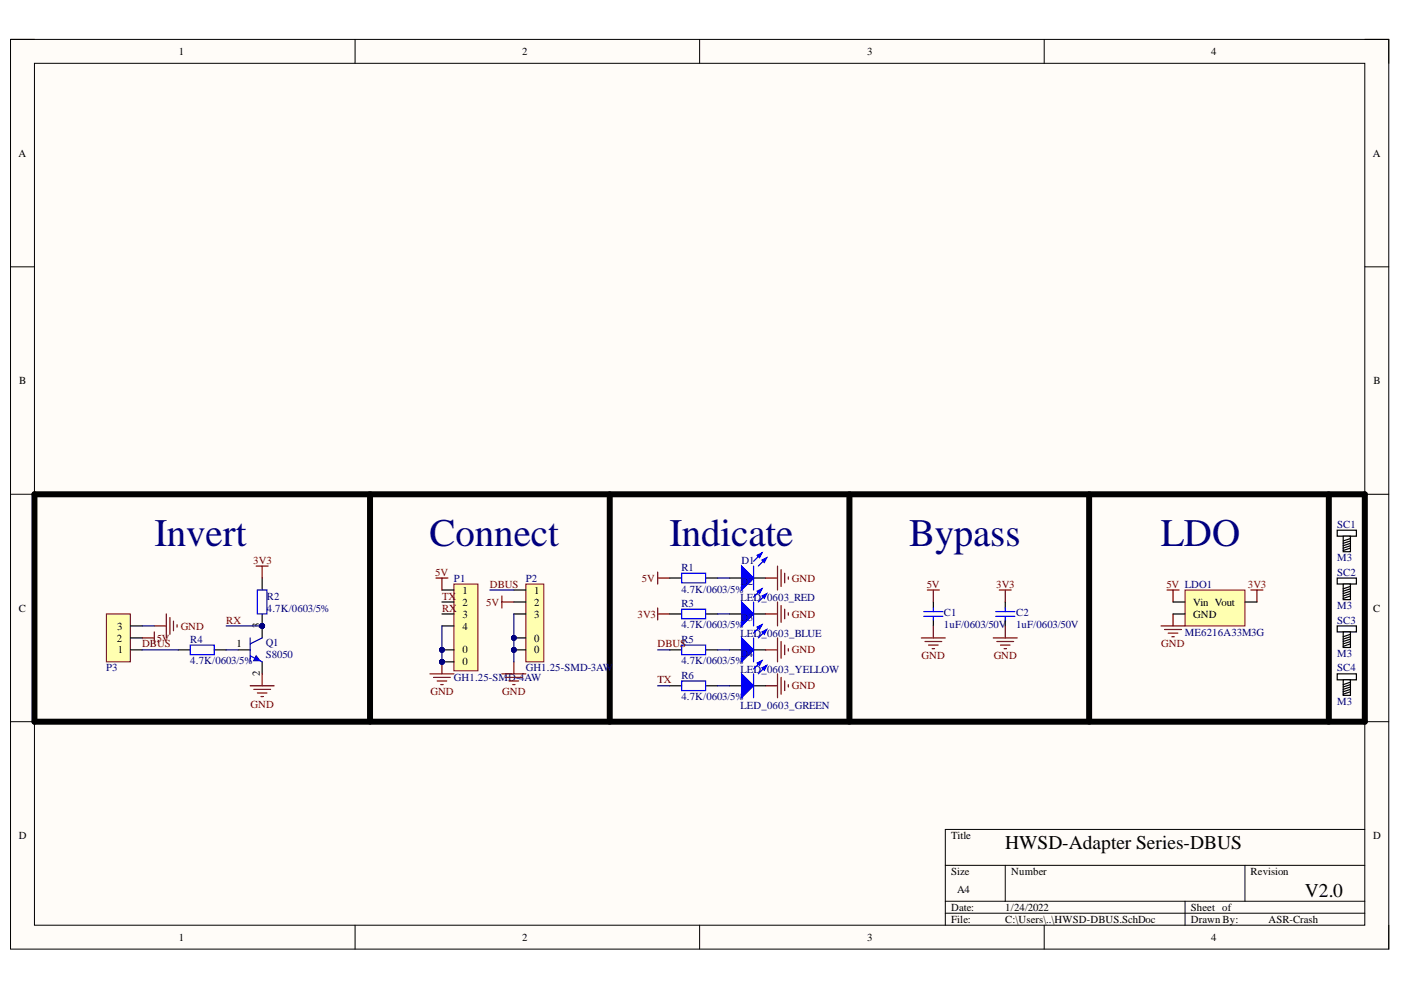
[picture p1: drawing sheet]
<svg xmlns="http://www.w3.org/2000/svg" width="297mm" height="210mm" viewBox="0 0 297 210" stroke-linecap="round" stroke-linejoin="round" font-family="sans-serif">
<defs><g id="words">
<g font-size="8.3" fill="#000080">
<text x="32.7" y="115.7">Invert</text>
<text x="91.1" y="115.7">Connect</text>
<text x="141.9" y="115.7">Indicate</text>
<text x="192.8" y="115.7">Bypass</text>
<text x="246.1" y="115.7">LDO</text>
</g>
<g font-size="4.1">
<text x="213.1" y="180">HWSD-Adapter Series-DBUS</text>
<text x="276.7" y="190.3">V2.0</text>
</g>
<g font-size="2.3">
<text x="37.9" y="11.7">1</text>
<text x="110.7" y="11.7">2</text>
<text x="183.9" y="11.7">3</text>
<text x="256.8" y="11.7">4</text>
<text x="3.9" y="33.3">A</text>
<text x="291" y="33.3">A</text>
<text x="4.1" y="81.4">B</text>
<text x="291.2" y="81.4">B</text>
<text x="98" y="125.9">1</text>
<text x="113.3" y="125.9">1</text>
<text x="4" y="129.7">C</text>
<text x="98" y="128.4">2</text>
<text x="98" y="130.9">3</text>
<text x="113.3" y="128.4">2</text>
<text x="113.3" y="130.9">3</text>
<text x="253" y="130.9">GND</text>
<text x="253" y="128.4">Vin Vout</text>
<text x="291.1" y="129.7">C</text>
<text x="24.8" y="136">2</text>
<text x="24.9" y="133.5">3</text>
<text x="50.2" y="137.3">1</text>
<text x="55.1" y="133.2" transform="rotate(-90 55.1 133.2)">3</text>
<text x="98" y="133.5">4</text>
<text x="113.3" y="136">0</text>
<text x="25" y="138.6">1</text>
<text x="55.1" y="143.4" transform="rotate(-90 55.1 143.4)">2</text>
<text x="98" y="141.1">0</text>
<text x="98" y="138.6">0</text>
<text x="113.3" y="138.6">0</text>
<text x="4" y="177.9">D</text>
<text x="201.6" y="177.9">Title</text>
<text x="291.1" y="177.9">D</text>
<text x="201.6" y="185.5">Size</text>
<text x="214.4" y="185.5">Number</text>
<text x="265.2" y="185.5">Revision</text>
<text x="202.9" y="189.3">A4</text>
<text x="201.6" y="193.1">Date:</text>
<text x="201.6" y="195.7">File:</text>
<text x="213.1" y="193.1">1/24/2022</text>
<text x="213.1" y="195.7">C:\Users\..\HWSD-DBUS.SchDoc</text>
<text x="252.5" y="193.1">Sheet of</text>
<text x="252.5" y="195.7">Drawn By:</text>
<text x="269" y="195.7">ASR-Crash</text>
<text x="37.9" y="199.5">1</text>
<text x="110.7" y="199.5">2</text>
<text x="183.9" y="199.5">3</text>
<text x="256.8" y="199.5">4</text>
</g>
<g font-size="2.3" fill="#000080">
<text x="283.5" y="111.9">SC1</text>
<text x="157.2" y="119.5">D1</text>
<text x="283.5" y="119">M3</text>
<text x="96.3" y="123.3">P1</text>
<text x="111.5" y="123.3">P2</text>
<text x="144.5" y="125.6">4.7K/0603/5%</text>
<text x="144.5" y="121.1">R1</text>
<text x="157" y="124.1">D2</text>
<text x="283.5" y="122.1">SC2</text>
<text x="56.6" y="129.7">4.7K/0603/5%</text>
<text x="56.6" y="127.1">R2</text>
<text x="144.5" y="128.7">R3</text>
<text x="157" y="127.4">LED_0603_RED</text>
<text x="157" y="131.7">D3</text>
<text x="200.1" y="130.7">C1</text>
<text x="215.4" y="130.7">C2</text>
<text x="283.5" y="129.2">M3</text>
<text x="40.3" y="136.3">R4</text>
<text x="56.3" y="137">Q1</text>
<text x="144.5" y="133.2">4.7K/0603/5%</text>
<text x="144.5" y="136.3">R5</text>
<text x="157" y="135">LED_0603_BLUE</text>
<text x="200.1" y="133.2">1uF/0603/50V</text>
<text x="215.4" y="133.2">1uF/0603/50V</text>
<text x="251.2" y="134.7">ME6216A33M3G</text>
<text x="283.5" y="132.2">SC3</text>
<text x="22.5" y="142.4">P3</text>
<text x="40.3" y="140.8">4.7K/0603/5%</text>
<text x="56.3" y="139.6">S8050</text>
<text x="111.5" y="142.4">GH1.25-SMD-3AW</text>
<text x="144.5" y="140.8">4.7K/0603/5%</text>
<text x="144.5" y="143.9">R6</text>
<text x="157" y="142.6">LED_0603_YELLOW</text>
<text x="157" y="139.3">D4</text>
<text x="283.5" y="139.3">M3</text>
<text x="283.5" y="142.4">SC4</text>
<text x="96.3" y="144.3">GH1.25-SMD-4AW</text>
<text x="144.5" y="148.4">4.7K/0603/5%</text>
<text x="283.5" y="149.5">M3</text>
<text x="157" y="150.3">LED_0603_GREEN</text>
</g>
<g font-size="2.3" fill="#800000">
<text x="53.7" y="119.5">3V3</text>
<text x="92.3" y="122.1">5V</text>
<text x="103.9" y="124.6">DBUS</text>
<text x="136.1" y="123.3">5V</text>
<text x="167.9" y="123.3">GND</text>
<text x="196.5" y="124.6">5V</text>
<text x="211.2" y="124.6">3V3</text>
<text x="247.3" y="124.6">5V LDO1</text>
<text x="264.6" y="124.6">3V3</text>
<text x="93.7" y="129.7">RX</text>
<text x="93.7" y="127.1">TX</text>
<text x="103.1" y="128.4">5V</text>
<text x="135.2" y="130.9">3V3</text>
<text x="167.9" y="130.9">GND</text>
<text x="30.1" y="137.3">DBUS</text>
<text x="33.2" y="136">5V</text>
<text x="38.3" y="133.5">GND</text>
<text x="48" y="132.2">RX</text>
<text x="139.4" y="137.3">DBUS</text>
<text x="246.2" y="137.3">GND</text>
<text x="167.9" y="138.6">GND</text>
<text x="195.4" y="139.8">GND</text>
<text x="210.7" y="139.8">GND</text>
<text x="91.3" y="147.4">GND</text>
<text x="106.5" y="147.4">GND</text>
<text x="139.4" y="144.9">TX</text>
<text x="167.9" y="146.2">GND</text>
<text x="53.1" y="150">GND</text>
</g>
</g></defs>
<path d="M2.2 8.4h292.2v192.8h-292.2z" fill-rule="evenodd" fill="#fffcf8"/>
<path d="M2.2 8.4h292.2v192.8h-292.2z" fill="none" stroke="#000" stroke-width=".21"/>
<path d="M7.3 13.4h282.1v182.8h-282.1z" fill-rule="evenodd" fill="#fffcf8"/>
<g fill="none" stroke="#000" stroke-width=".21">
<path d="M2.2 8.3h5.1M7.3 13.4h282.1v182.8h-282.1zM75.3 8.3v5.1M148.3 8.3v5.1M221.4 8.4v5M289.4 8.4h5v5M2.2 56.6h5.1M289.4 56.6h5M2.2 104.8h5.1M289.4 104.8h5M2.2 153h5.1M289.4 153h5"/>
<path d="M289.4 175.9h-89v20.3M75.3 196.2v5M148.3 196.2v5M200.4 183.5h89M200.4 191.1h89M200.4 193.6h89M213.1 183.5v7.6M221.4 196.2v5M251.2 191.1v5.1M264 183.5v7.6M294.4 196.2v5"/>
</g>
<circle cx="93.7" cy="140.3" r=".51" fill="#000080"/>
<circle cx="93.7" cy="140.3" r=".51" fill="none" stroke="#000080" stroke-width=".21"/>
<circle cx="93.7" cy="137.8" r=".51" fill="#000080"/>
<circle cx="93.7" cy="137.8" r=".51" fill="none" stroke="#000080" stroke-width=".21"/>
<path d="M96.2 123.8h5.1v18.4h-5.1z" fill-rule="evenodd" fill="#ffffb0"/>
<path d="M96.2 123.8h5.1v18.4h-5.1z" fill="none" stroke="#800000" stroke-width=".21"/>
<path d="M93.7 125.1h2.5M93.7 127.6h2.5M93.7 130.2h2.5M93.7 132.7h2.5M93.7 140.3h2.5" fill="none" stroke="#000" stroke-width=".25"/>
<circle cx="93.7" cy="140.3" r=".51" fill="#000080"/>
<circle cx="93.7" cy="140.3" r=".51" fill="none" stroke="#000080" stroke-width=".21"/>
<path d="M93.7 137.8h2.5" fill="none" stroke="#000" stroke-width=".25"/>
<circle cx="93.7" cy="137.8" r=".51" fill="#000080"/>
<circle cx="93.7" cy="137.8" r=".51" fill="none" stroke="#000080" stroke-width=".21"/>
<path d="M92.4 122.6h2.6M93.7 122.6v2.5M91.2 142.9h5M91.9 143.6h3.6M92.7 144.4h2M93.4 145.1h.6M93.7 140.3v2.6" fill="none" stroke="#800000" stroke-width=".25"/>
<circle cx="93.7" cy="140.3" r=".51" fill="#000080"/>
<circle cx="93.7" cy="140.3" r=".51" fill="none" stroke="#000080" stroke-width=".21"/>
<path d="M283.5 112.4h4.1v1.3h-4.1z" fill-rule="evenodd" fill="#fff"/>
<path d="M283.5 112.4h4.1v1.3h-4.1z" fill="none" stroke="#000" stroke-width=".25"/>
<path d="M284.8 113.7h1.5v3.3h-1.5z" fill-rule="evenodd" fill="#fff"/>
<path d="M284.8 113.7h1.5v3.3h-1.5zM286.3 114.2l-1.5 .5M286.3 114.7l-1.5 .5M286.3 115.2l-1.5 .5M286.3 115.7l-1.5 .5M286.3 116.2l-1.5 .5" fill="none" stroke="#000" stroke-width=".25"/>
<path d="M283.5 122.6h4.1v1.2h-4.1z" fill-rule="evenodd" fill="#fff"/>
<path d="M283.5 122.6h4.1v1.2h-4.1z" fill="none" stroke="#000" stroke-width=".25"/>
<path d="M284.8 123.8h1.5v3.3h-1.5z" fill-rule="evenodd" fill="#fff"/>
<path d="M284.8 123.8h1.5v3.3h-1.5zM286.3 124.3l-1.5 .5M286.3 124.8l-1.5 .6M286.3 125.4l-1.5 .5M286.3 125.9l-1.5 .5M286.3 126.4l-1.5 .5" fill="none" stroke="#000" stroke-width=".25"/>
<path d="M283.5 132.7h4.1v1.3h-4.1z" fill-rule="evenodd" fill="#fff"/>
<path d="M283.5 132.7h4.1v1.3h-4.1z" fill="none" stroke="#000" stroke-width=".25"/>
<path d="M284.8 134h1.5v3.3h-1.5z" fill-rule="evenodd" fill="#fff"/>
<path d="M284.8 134h1.5v3.3h-1.5zM286.3 134.5l-1.5 .5M286.3 135l-1.5 .5M286.3 135.5l-1.5 .5M286.3 136l-1.5 .5M286.3 136.5l-1.5 .5" fill="none" stroke="#000" stroke-width=".25"/>
<path d="M283.5 142.9h4.1v1.2h-4.1z" fill-rule="evenodd" fill="#fff"/>
<path d="M283.5 142.9h4.1v1.2h-4.1z" fill="none" stroke="#000" stroke-width=".25"/>
<path d="M284.8 144.1h1.5v3.3h-1.5z" fill-rule="evenodd" fill="#fff"/>
<path d="M37.8 137.8h2.5M45.4 137.8h2.6M284.8 144.1h1.5v3.3h-1.5zM286.3 144.6l-1.5 .6M286.3 145.2l-1.5 .5M286.3 145.7l-1.5 .5M286.3 146.2l-1.5 .5M286.3 146.7l-1.5 .5" fill="none" stroke="#000" stroke-width=".25"/>
<path d="M40.3 136.8h5.1v2h-5.1z" fill="none" stroke="#00f" stroke-width=".25"/>
<circle cx="55.6" cy="132.7" r=".51" fill="#000080"/>
<circle cx="55.6" cy="132.7" r=".51" fill="none" stroke="#000080" stroke-width=".21"/>
<path d="M50.5 137.8h2.5M55.6 132.7v2.6M55.6 140.3v2.6" fill="none" stroke="#000" stroke-width=".25"/>
<circle cx="55.6" cy="132.7" r=".51" fill="#000080"/>
<circle cx="55.6" cy="132.7" r=".51" fill="none" stroke="#000080" stroke-width=".21"/>
<path d="M53 135.3v5" fill="none" stroke="#0000bf" stroke-width=".25"/>
<path d="M54.3 139.1l.8 1h-1.3z" fill="#00f"/>
<path d="M54.3 139.1l.8 1h-1.3zM55.6 135.3l-2.6 1.2" fill="none" stroke="#0000bf" stroke-width=".25"/>
<path d="M53 139.1l2.6 1.2" fill="none" stroke="#00f" stroke-width=".25"/>
<path d="M30.2 135.3h2.5M32.7 134v2.5M32.7 132.7h2.6M35.3 130.2v5.1M36 130.9v3.6M36.8 131.7v2M37.5 132.5v.5M53 145.4h5.1M53.8 146.2h3.6M54.6 146.9h2M55.3 147.7h.5M55.6 142.9v2.5" fill="none" stroke="#800000" stroke-width=".25"/>
<circle cx="55.6" cy="132.7" r=".51" fill="#000080"/>
<circle cx="55.6" cy="132.7" r=".51" fill="none" stroke="#000080" stroke-width=".21"/>
<path d="M55.6 130.2v2.5" fill="none" stroke="#000" stroke-width=".25"/>
<circle cx="55.6" cy="132.7" r=".51" fill="#000080"/>
<circle cx="55.6" cy="132.7" r=".51" fill="none" stroke="#000080" stroke-width=".21"/>
<path d="M55.6 122.6v2.5" fill="none" stroke="#000" stroke-width=".25"/>
<path d="M54.6 125.1h2v5.1h-2z" fill="none" stroke="#00f" stroke-width=".25"/>
<path d="M54.3 120h2.6M55.6 120v2.6" fill="none" stroke="#800000" stroke-width=".25"/>
<path d="M22.6 130.2h5v10.1h-5z" fill-rule="evenodd" fill="#ffffb0"/>
<path d="M22.6 130.2h5v10.1h-5z" fill="none" stroke="#800000" stroke-width=".21"/>
<path d="M27.6 137.8h2.6M27.6 135.3h2.6M27.6 132.7h2.6M197.9 127.6v1.3M197.9 131.4v1.3M213.1 127.6v1.3M213.1 131.4v1.3" fill="none" stroke="#000" stroke-width=".25"/>
<g fill="none" stroke="#800000" stroke-width=".25">
<path d="M195.3 135.3h5.1M196.1 136h3.6M196.6 125.1h2.6M196.9 136.8h2M197.6 137.5h.5M197.9 125.1v2.5M197.9 132.7v2.6M210.6 135.3h5.1M211.4 136h3.5M211.9 125.1h2.5M212.1 136.8h2M212.9 137.5h.5"/>
<path d="M213.1 125.1v2.5M213.1 132.7v2.6M246.2 132.7h5M246.9 133.5h3.6M247.4 125.1h2.6M247.7 134.2h2M248.5 135h.5M248.7 125.1v2.5M248.7 130.2v2.5M265.2 125.1h2.6M266.5 125.1v2.5"/>
</g>
<path d="M195.8 129.7h4.1M195.8 130.7h4.1M197.9 128.9v.8M197.9 130.7v.7M211.1 129.7h4.1M211.1 130.7h4.1M213.1 128.9v.8M213.1 130.7v.7" fill="none" stroke="#00f" stroke-width=".25"/>
<path d="M7.3 104.8h282.1v48.2h-282.1zM78.5 104.8v48.2M129.3 104.8v48.2M180.1 104.8v48.2M230.9 104.8v48.2" fill="none" stroke="#000" stroke-width="1.3"/>
<circle cx="108.9" cy="137.8" r=".51" fill="#000080"/>
<circle cx="108.9" cy="137.8" r=".51" fill="none" stroke="#000080" stroke-width=".21"/>
<circle cx="108.9" cy="135.3" r=".51" fill="#000080"/>
<circle cx="108.9" cy="135.3" r=".51" fill="none" stroke="#000080" stroke-width=".21"/>
<path d="M111.5 123.8h3.8v16.5h-3.8z" fill-rule="evenodd" fill="#ffffb0"/>
<path d="M111.5 123.8h3.8v16.5h-3.8z" fill="none" stroke="#800000" stroke-width=".21"/>
<path d="M108.9 125.1h2.6M108.9 127.6h2.6M108.9 130.2h2.6M108.9 137.8h2.6" fill="none" stroke="#000" stroke-width=".25"/>
<circle cx="108.9" cy="137.8" r=".51" fill="#000080"/>
<circle cx="108.9" cy="137.8" r=".51" fill="none" stroke="#000080" stroke-width=".21"/>
<path d="M108.9 135.3h2.6" fill="none" stroke="#000" stroke-width=".25"/>
<circle cx="108.9" cy="135.3" r=".51" fill="#000080"/>
<circle cx="108.9" cy="135.3" r=".51" fill="none" stroke="#000080" stroke-width=".21"/>
<path d="M106.4 126.4v2.5M106.4 127.6h2.5M106.4 142.9h5.1M107.2 143.6h3.5M107.9 144.4h2.1M108.7 145.1h.5M108.9 140.3v2.6" fill="none" stroke="#800000" stroke-width=".25"/>
<path d="M251.2 125.1h12.8v7.6h-12.8z" fill-rule="evenodd" fill="#ffffb0"/>
<path d="M251.2 125.1h12.8v7.6h-12.8z" fill="none" stroke="#800000" stroke-width=".21"/>
<path d="M142 122.6h2.5M149.6 122.6h2.5M154.7 122.6h2.5M159.8 122.6h2.5M248.7 130.2h2.5M248.7 127.6h2.5M264 127.6h2.5" fill="none" stroke="#000" stroke-width=".25"/>
<path d="M139.4 121.3v2.5M139.4 122.6h2.6" fill="none" stroke="#800000" stroke-width=".25"/>
<path d="M144.5 121.5h5.1v2.1h-5.1z" fill="none" stroke="#00f" stroke-width=".25"/>
<path d="M157.2 120l2.6 2.6-2.6 2.5z" fill="#00f"/>
<path d="M161.5 117.2l-1.7 1.8M162.6 118.2l-1.8 1.8M157.2 120l2.6 2.6-2.6 2.5z" fill="none" stroke="#00f" stroke-width=".25"/>
<path d="M161.5 118.8l1.1-.6-.5 1.1z" fill="#00f"/>
<path d="M161.5 118.8l1.1-.6-.5 1.1z" fill="none" stroke="#00f" stroke-width=".25"/>
<path d="M160.5 117.7l1-.5-.5 1z" fill="#00f"/>
<path d="M160.5 117.7l1-.5-.5 1zM144.5 129.2h5.1v2h-5.1zM159.8 120v5.1" fill="none" stroke="#00f" stroke-width=".25"/>
<path d="M139.4 128.9v2.5M139.4 130.2h2.6M162.3 122.6h2.5M164.8 120v5.1M165.6 120.8v3.5M166.4 121.5v2.1M167.1 122.3v.5" fill="none" stroke="#800000" stroke-width=".25"/>
<path d="M142 130.2h2.5M149.6 130.2h2.5M154.7 130.2h2.5M159.8 130.2h2.5" fill="none" stroke="#000" stroke-width=".25"/>
<path d="M157.2 127.6l2.6 2.6-2.6 2.5z" fill="#00f"/>
<path d="M157.2 127.6l2.6 2.6-2.6 2.5zM161.5 124.8l-1.7 1.8M162.6 125.9l-1.8 1.7" fill="none" stroke="#00f" stroke-width=".25"/>
<path d="M161.5 126.4l1.1-.5-.5 1z" fill="#00f"/>
<path d="M161.5 126.4l1.1-.5-.5 1z" fill="none" stroke="#00f" stroke-width=".25"/>
<path d="M160.5 125.4l1-.6-.5 1.1z" fill="#00f"/>
<path d="M144.5 136.8h5.1v2h-5.1zM159.8 127.6v5.1M160.5 125.4l1-.6-.5 1.1z" fill="none" stroke="#00f" stroke-width=".25"/>
<path d="M162.3 130.2h2.5M164.8 127.6v5.1M165.6 128.4v3.6M166.4 129.2v2M167.1 129.9v.5" fill="none" stroke="#800000" stroke-width=".25"/>
<path d="M142 137.8h2.5M149.6 137.8h2.5M154.7 137.8h2.5M159.8 137.8h2.5" fill="none" stroke="#000" stroke-width=".25"/>
<path d="M157.2 135.3l2.6 2.5-2.6 2.5z" fill="#00f"/>
<path d="M157.2 135.3l2.6 2.5-2.6 2.5zM161.5 132.5l-1.7 1.7M162.6 133.5l-1.8 1.8" fill="none" stroke="#00f" stroke-width=".25"/>
<path d="M161.5 134l1.1-.5-.5 1z" fill="#00f"/>
<path d="M161.5 134l1.1-.5-.5 1z" fill="none" stroke="#00f" stroke-width=".25"/>
<path d="M160.5 133l1-.5-.5 1z" fill="#00f"/>
<path d="M159.8 135.3v5M160.5 133l1-.5-.5 1zM144.5 144.4h5.1v2h-5.1z" fill="none" stroke="#00f" stroke-width=".25"/>
<path d="M162.3 137.8h2.5M164.8 135.3v5M165.6 136v3.6M166.4 136.8v2M167.1 137.5v.5M162.3 145.4h2.5M164.8 142.9v5M165.6 143.6v3.6M166.4 144.4v2M167.1 145.1v.6" fill="none" stroke="#800000" stroke-width=".25"/>
<path d="M281.7 104.8v48.2" fill="none" stroke="#000" stroke-width="1.3"/>
<path d="M142 145.4h2.5M149.6 145.4h2.5M154.7 145.4h2.5M159.8 145.4h2.5" fill="none" stroke="#000" stroke-width=".25"/>
<path d="M157.2 142.9l2.6 2.5-2.6 2.5z" fill="#00f"/>
<path d="M157.2 142.9l2.6 2.5-2.6 2.5zM161.5 140.1l-1.7 1.8M162.6 141.1l-1.8 1.8" fill="none" stroke="#00f" stroke-width=".25"/>
<path d="M161.5 141.6l1.1-.5-.5 1z" fill="#00f"/>
<path d="M161.5 141.6l1.1-.5-.5 1z" fill="none" stroke="#00f" stroke-width=".25"/>
<path d="M160.5 140.6l1-.5-.5 1z" fill="#00f"/>
<path d="M159.8 142.9v5M160.5 140.6l1-.5-.5 1z" fill="none" stroke="#00f" stroke-width=".25"/>
<path d="M93.7 132.7v7.6" fill="none" stroke="#000080" stroke-width=".25"/>
<circle cx="93.7" cy="140.3" r=".51" fill="#000080"/>
<circle cx="93.7" cy="140.3" r=".51" fill="none" stroke="#000080" stroke-width=".21"/>
<circle cx="93.7" cy="137.8" r=".51" fill="#000080"/>
<circle cx="93.7" cy="137.8" r=".51" fill="none" stroke="#000080" stroke-width=".21"/>
<path d="M30.2 132.7h2.5M48 132.7h7.6M48 137.8h2.5" fill="none" stroke="#000080" stroke-width=".25"/>
<circle cx="55.6" cy="132.7" r=".51" fill="#000080"/>
<circle cx="55.6" cy="132.7" r=".51" fill="none" stroke="#000080" stroke-width=".21"/>
<path d="M30.2 137.8h7.6M108.9 130.2v10.1" fill="none" stroke="#000080" stroke-width=".25"/>
<circle cx="108.9" cy="137.8" r=".51" fill="#000080"/>
<circle cx="108.9" cy="137.8" r=".51" fill="none" stroke="#000080" stroke-width=".21"/>
<circle cx="108.9" cy="135.3" r=".51" fill="#000080"/>
<circle cx="108.9" cy="135.3" r=".51" fill="none" stroke="#000080" stroke-width=".21"/>
<path d="M103.9 125.1h5M139.4 137.8h2.6M152.1 122.6h2.6M152.1 130.2h2.6M152.1 137.8h2.6M139.4 145.4h2.6M152.1 145.4h2.6" fill="none" stroke="#000080" stroke-width=".25"/>
<use href="#words"/>
</svg>
